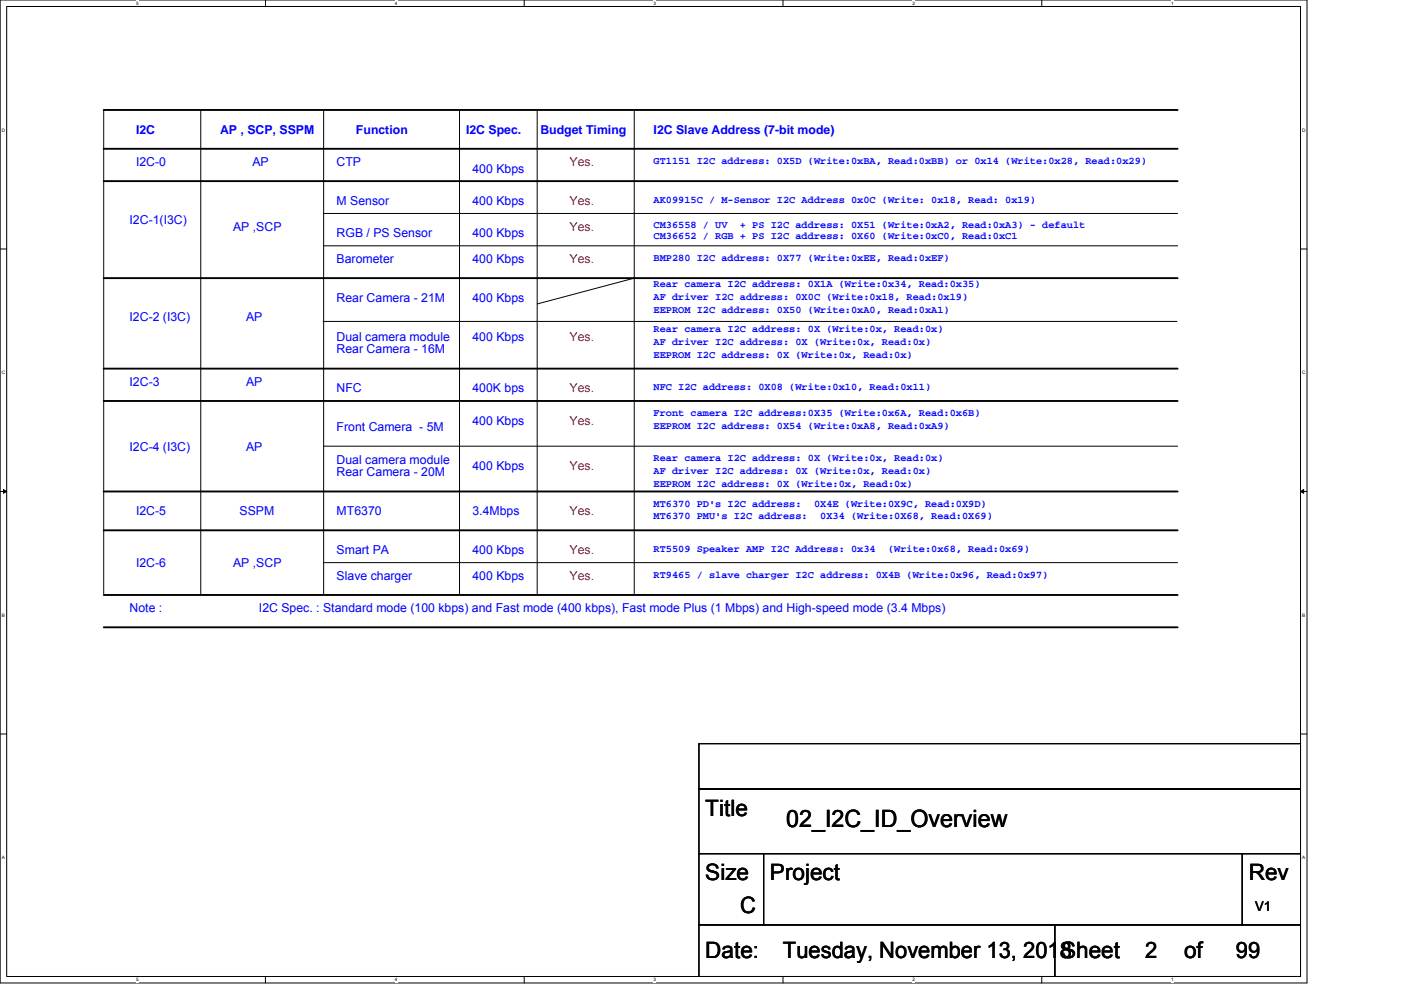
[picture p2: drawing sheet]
<svg xmlns="http://www.w3.org/2000/svg" width="297mm" height="210mm" viewBox="0 0 297 210" stroke-linecap="round" stroke-linejoin="round" font-family="sans-serif">
<defs><g id="words">
<text font-size="5.1" x="166.7" y="175.3">02_I2C_ID_Overview</text>
<g font-size="4.8">
<text x="149.5" y="173">Title</text>
<text x="149.5" y="186.7">Size</text>
<text x="163.3" y="186.7">Project</text>
<text x="264.8" y="186.7">Rev</text>
<text x="156.9" y="193.6">C</text>
<text x="149.5" y="203.2">Date:</text>
<text x="166" y="203.2">Tuesday, November 13, 2018</text>
<text x="225" y="203.2">Sheet</text>
<text x="242.8" y="203.2">2</text>
<text x="251.1" y="203.2">of</text>
<text x="262" y="203.2">99</text>
</g>
<text font-size="2.9" x="266.1" y="193.2">V1</text>
<g font-size="2.6" fill="#00f">
<text x="28.8" y="28.5">I2C</text>
<text x="46.7" y="28.5">AP , SCP, SSPM</text>
<text x="75.5" y="28.5">Function</text>
<text x="98.8" y="28.5">I2C Spec.</text>
<text x="114.6" y="28.3">Budget Timing</text>
<text x="138.6" y="28.5">I2C Slave Address (7-bit mode)</text>
<text x="28.8" y="35.2">I2C-0</text>
<text x="53.5" y="35.2">AP</text>
<text x="71.4" y="35.2">CTP</text>
<text x="100.2" y="36.6">400 Kbps</text>
<text x="27.5" y="47.6">I2C-1(I3C)</text>
<text x="71.4" y="43.5">M Sensor</text>
<text x="100.2" y="43.5">400 Kbps</text>
<text x="49.4" y="49">AP ,SCP</text>
<text x="71.4" y="50.3">RGB / PS Sensor</text>
<text x="100.2" y="50.3">400 Kbps</text>
<text x="71.4" y="55.8">Barometer</text>
<text x="100.2" y="55.8">400 Kbps</text>
<text x="71.4" y="64.1">Rear Camera - 21M</text>
<text x="100.2" y="64.1">400 Kbps</text>
<text x="27.5" y="68.2">I2C-2 (I3C)</text>
<text x="52.2" y="68.2">AP</text>
<text x="71.4" y="72.3">Dual camera module</text>
<text x="71.4" y="75">Rear Camera - 16M</text>
<text x="100.2" y="72.3">400 Kbps</text>
<text x="27.5" y="81.9">I2C-3</text>
<text x="52.2" y="81.9">AP</text>
<text x="71.4" y="83.2">NFC</text>
<text x="100.2" y="83.2">400K bps</text>
<text x="27.5" y="95.6">I2C-4 (I3C)</text>
<text x="52.2" y="95.6">AP</text>
<text x="71.4" y="91.5">Front Camera - 5M</text>
<text x="100.2" y="90.1">400 Kbps</text>
<text x="71.4" y="98.3">Dual camera module</text>
<text x="71.4" y="101">Rear Camera - 20M</text>
<text x="100.2" y="99.7">400 Kbps</text>
<text x="28.8" y="109.3">I2C-5</text>
<text x="50.8" y="109.3">SSPM</text>
<text x="71.4" y="109.3">MT6370</text>
<text x="100.2" y="109.3">3.4Mbps</text>
<text x="71.4" y="117.5">Smart PA</text>
<text x="100.2" y="117.5">400 Kbps</text>
<text x="28.8" y="120.3">I2C-6</text>
<text x="49.4" y="120.3">AP ,SCP</text>
<text x="71.4" y="123">Slave charger</text>
<text x="100.2" y="123">400 Kbps</text>
<text x="27.5" y="129.9">Note :</text>
<text x="54.9" y="129.9">I2C Spec. : Standard mode (100 kbps) and Fast mode (400 kbps), Fast mode Plus (1 Mbps) and High-speed mode (3.4 Mbps)</text>
</g>
<g font-size="2.6" fill="#f00">
<text x="120.8" y="35.2">Yes.</text>
<text x="120.8" y="43.5">Yes.</text>
<text x="120.8" y="49">Yes.</text>
<text x="120.8" y="55.8">Yes.</text>
<text x="120.8" y="72.3">Yes.</text>
<text x="120.8" y="83.2">Yes.</text>
<text x="120.8" y="90.1">Yes.</text>
<text x="120.8" y="99.7">Yes.</text>
<text x="120.8" y="109.3">Yes.</text>
<text x="120.8" y="117.5">Yes.</text>
<text x="120.8" y="123">Yes.</text>
</g>
<g font-size="2.2" fill="#00f">
<text x="138.6" y="34.7">GT1151 I2C address: 0X5D (Write:0xBA, Read:0xBB) or 0x14 (Write:0x28, Read:0x29)</text>
<text x="138.6" y="43">AK09915C / M-Sensor I2C Address 0x0C (Write: 0x18, Read: 0x19)</text>
<text x="138.6" y="48.4">CM36558 / UV</text>
<text x="138.6" y="50.6">CM36652 / RGB + PS I2C address: 0X60 (Write:0xC0, Read:0xC1</text>
<text x="156.9" y="48.4">+ PS I2C address: 0X51 (Write:0xA2, Read:0xA3) - default</text>
<text x="138.6" y="55.3">BMP280 I2C address: 0X77 (Write:0xEE, Read:0xEF)</text>
<text x="138.6" y="60.8">Rear camera I2C address: 0X1A (Write:0x34, Read:0x35)</text>
<text x="138.6" y="63.5">AF driver I2C address: 0X0C (Write:0x18, Read:0x19)</text>
<text x="138.6" y="70.4">Rear camera I2C address: 0X (Write:0x, Read:0x)</text>
<text x="138.6" y="66.3">EEPROM I2C address: 0X50 (Write:0xA0, Read:0xA1)</text>
<text x="138.6" y="75.9">EEPROM I2C address: 0X (Write:0x, Read:0x)</text>
<text x="138.6" y="73.2">AF driver I2C address: 0X (Write:0x, Read:0x)</text>
<text x="138.6" y="82.7">NFC I2C address: 0X08 (Write:0x10, Read:0x11)</text>
<text x="138.6" y="88.2">Front camera I2C address:0X35 (Write:0x6A, Read:0x6B)</text>
<text x="138.6" y="91">EEPROM I2C address: 0X54 (Write:0xA8, Read:0xA9)</text>
<text x="138.6" y="97.8">Rear camera I2C address: 0X (Write:0x, Read:0x)</text>
<text x="138.6" y="100.6">AF driver I2C address: 0X (Write:0x, Read:0x)</text>
<text x="138.6" y="103.3">EEPROM I2C address: 0X (Write:0x, Read:0x)</text>
<text x="138.6" y="107.4">MT6370 PD's I2C address:</text>
<text x="172.6" y="107.4">0X4E (Write:0X9C, Read:0X9D)</text>
<text x="138.6" y="110.2">MT6370 PMU's I2C address:</text>
<text x="173.9" y="110.2">0X34 (Write:0X68, Read:0X69)</text>
<text x="138.6" y="117">RT5509 Speaker AMP I2C Address: 0x34</text>
<text x="188.3" y="117">(Write:0x68, Read:0x69)</text>
<text x="138.6" y="122.5">RT9465 / slave charger I2C address: 0X4B (Write:0x96, Read:0x97)</text>
</g>
<g font-size="1">
<text x="28.8" y="1">5</text>
<text x="83.7" y="1">4</text>
<text x="138.6" y="1">3</text>
<text x="193.4" y="1">2</text>
<text x="248.3" y="1">1</text>
<text x=".4" y="28">D</text>
<text x="276.1" y="28">D</text>
<text x=".4" y="79.4">C</text>
<text x="276.1" y="79.4">C</text>
<text x=".4" y="130.9">B</text>
<text x="276.1" y="130.9">B</text>
<text x=".4" y="182.3">A</text>
<text x="276.1" y="182.3">A</text>
<text x="28.8" y="208.2">5</text>
<text x="83.7" y="208.2">4</text>
<text x="138.6" y="208.2">3</text>
<text x="193.4" y="208.2">2</text>
<text x="248.3" y="208.2">1</text>
</g>
</g></defs>
<path d="M0 0h277.1v208.5h-277.1zM1.4 1.4h274.3v205.7h-274.3z" fill="none" stroke="#000" stroke-width=".21"/>
<g fill="#fff">
<path d="M28.8 .1h.6v1.1h-.6z"/>
<path d="M28.8 207.3h.6v1.1h-.6z"/>
</g>
<path d="M56.3 0v1.4M56.3 207.1v1.4" fill="none" stroke="#000" stroke-width=".21"/>
<g fill="#fff">
<path d="M83.7 .1h.6v1.1h-.6z"/>
<path d="M83.7 207.3h.6v1.1h-.6z"/>
</g>
<path d="M111.1 0v1.4M111.1 207.1v1.4" fill="none" stroke="#000" stroke-width=".21"/>
<g fill="#fff">
<path d="M138.6 .1h.5v1.1h-.5z"/>
<path d="M138.6 207.3h.5v1.1h-.5z"/>
</g>
<path d="M166 0v1.4M166 207.1v1.4" fill="none" stroke="#000" stroke-width=".21"/>
<g fill="#fff">
<path d="M193.4 .1h.6v1.1h-.6z"/>
<path d="M193.4 207.3h.6v1.1h-.6z"/>
</g>
<path d="M220.9 0v1.4M220.9 207.1v1.4" fill="none" stroke="#000" stroke-width=".21"/>
<g fill="#fff">
<path d="M248.3 .1h.6v1.1h-.6z"/>
<path d="M248.3 207.3h.6v1.1h-.6z"/>
<path d="M.4 27.1h.7v1.1h-.7z"/>
<path d="M276.1 27.1h.7v1.1h-.7z"/>
<path d="M.4 78.5h.7v1.1h-.7z"/>
<path d="M276.1 78.5h.7v1.1h-.7z"/>
</g>
<path d="M0 52.8h1.4M275.7 52.8h1.4" fill="none" stroke="#000" stroke-width=".21"/>
<g fill="#fff">
<path d="M.4 130h.7v1.1h-.7z"/>
<path d="M276.1 130h.7v1.1h-.7z"/>
</g>
<path d="M0 104.2h1.4M275.7 104.2h1.4" fill="none" stroke="#000" stroke-width=".21"/>
<path d="M.7 103.8l.7 .4-.7 .4zM275.7 104.2l.7-.4v.8z" fill="#000" stroke="#000" stroke-width=".21"/>
<g fill="#fff">
<path d="M.4 181.4h.7v1.1h-.7z"/>
<path d="M276.1 181.4h.7v1.1h-.7z"/>
</g>
<g fill="none" stroke="#000" stroke-width=".21">
<path d="M22 23.3v102.6M42.6 23.3v102.6M68.6 23.3v102.6M97.4 23.3v102.6M113.9 23.3v102.6M134.5 23.3v102.6M68.6 45.3h181.1M68.6 52.1h181.1M134.5 59l-20.6 5.5M68.5 68.2h181M68.6 94.6h181.1M68.6 119.3h181.1"/>
<path d="M0 155.7h1.4M148.2 157.7h127.5v9.6h-127.5zM275.7 155.7h1.4M148.2 167.3h127.5v13.8h-127.5zM148.2 181.1h13.7v15.1h-13.7zM148.2 196.2h75.4v10.9h-75.4zM161.9 181.1h101.5v15.1h-101.5zM223.6 196.2h52.1v10.9h-52.1zM263.4 181.1h12.3v15.1h-12.3z"/>
</g>
<path d="M22 31.6h227.7M22 23.3h227.7M22 38.4h227.7M22 59h227.7M22 78.2h227.7M22 85h227.7M22 112.5h227.7M22 104.2h227.7M22 133.1h227.7M22 126.2h227.7" fill="none" stroke="#000" stroke-width=".4"/>
<circle cx="231.6" cy="8.2" r="2.91" fill="#fff"/>
<use href="#words"/>
</svg>
